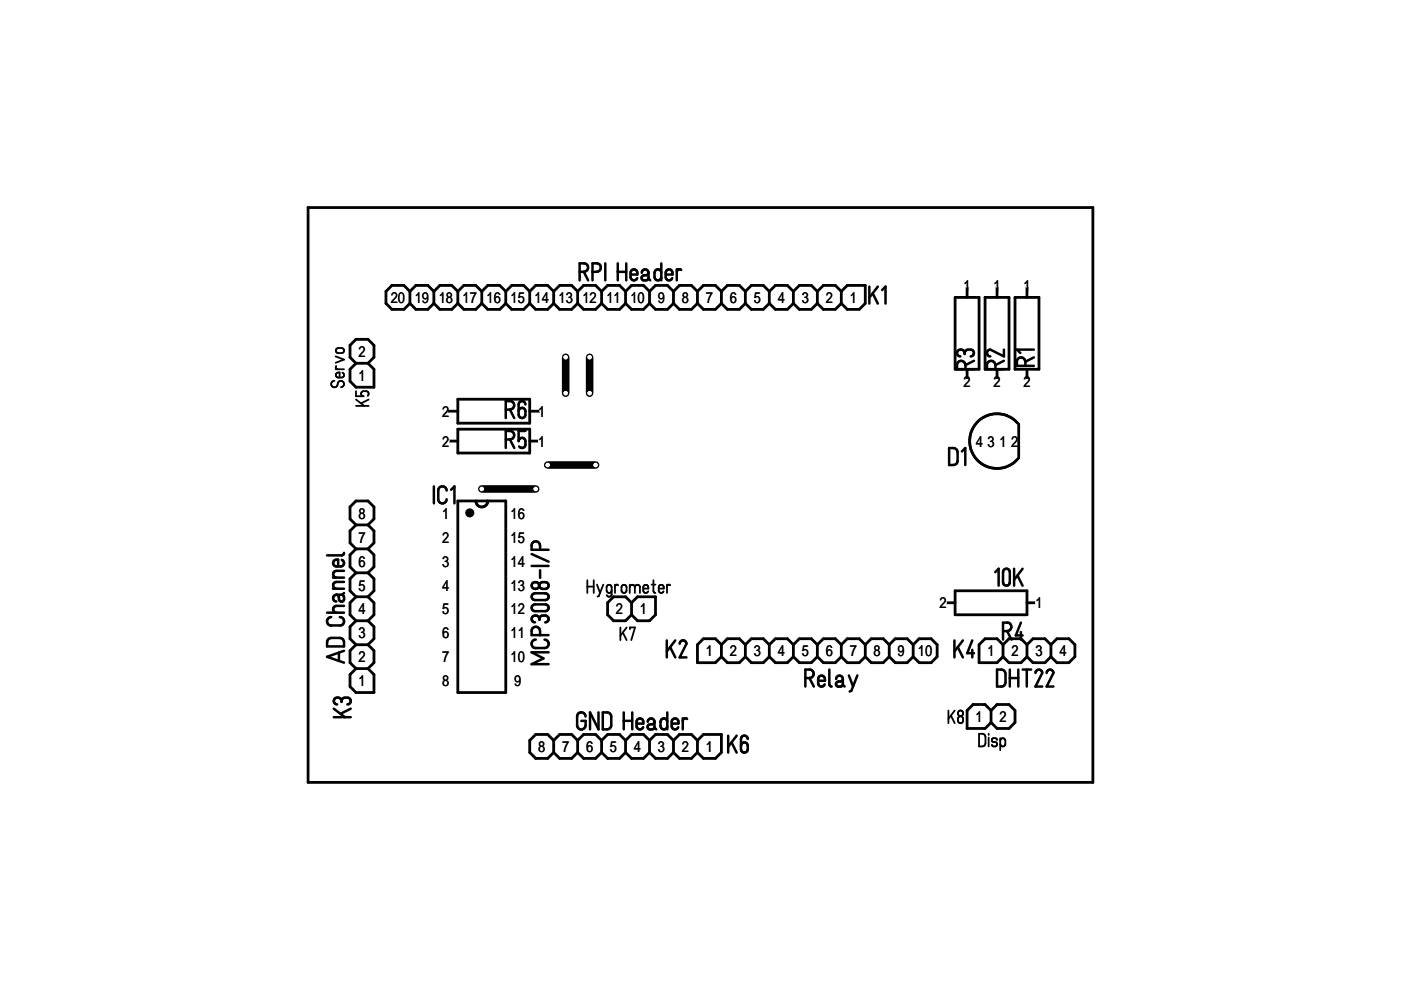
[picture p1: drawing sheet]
<svg xmlns="http://www.w3.org/2000/svg" width="297mm" height="210mm" viewBox="0 0 297 210" stroke-linecap="round" stroke-linejoin="round" font-family="sans-serif">
<defs><g id="words">
<g font-size="3.3">
<text x="82.8" y="64.3">20</text>
<text x="87.9" y="64.3">19</text>
<text x="93" y="64.3">18</text>
<text x="98.1" y="64.3">17</text>
<text x="103.2" y="64.3">16</text>
<text x="108.2" y="64.3">15</text>
<text x="113.3" y="64.3">14</text>
<text x="118.4" y="64.3">13</text>
<text x="123.5" y="64.3">12</text>
<text x="128.6" y="64.3">11</text>
<text x="133.6" y="64.3">10</text>
<text x="139.5" y="64.3">9</text>
<text x="144.6" y="64.3">8</text>
<text x="149.6" y="64.3">7</text>
<text x="154.7" y="64.3">6</text>
<text x="159.8" y="64.3">5</text>
<text x="164.9" y="64.3">4</text>
<text x="170" y="64.3">3</text>
<text x="175.1" y="64.3">2</text>
<text x="180.1" y="64.3">1</text>
<text x="204.3" y="61.7">1</text>
<text x="210.6" y="61.7">1</text>
<text x="217" y="61.7">1</text>
<text x="76" y="75.7">2</text>
<text x="76" y="80.8">1</text>
<text x="204.3" y="82">2</text>
<text x="210.6" y="82">2</text>
<text x="217" y="82">2</text>
<text x="93.8" y="88.4">2</text>
<text x="114.1" y="88.4">1</text>
<text x="93.8" y="94.7">2</text>
<text x="114.1" y="94.7">1</text>
<text x="206.9" y="94.7">4</text>
<text x="209.4" y="94.7">3</text>
<text x="211.9" y="94.7">1</text>
<text x="214.4" y="94.7">2</text>
<text x="76" y="110">8</text>
<text x="93.8" y="110">1</text>
<text x="108.2" y="110">16</text>
<text x="76" y="115">7</text>
<text x="93.8" y="115">2</text>
<text x="108.2" y="115">15</text>
<text x="76" y="120.1">6</text>
<text x="76" y="125.2">5</text>
<text x="93.8" y="125.2">4</text>
<text x="93.8" y="120.1">3</text>
<text x="108.2" y="120.1">14</text>
<text x="108.2" y="125.2">13</text>
<text x="76" y="130.3">4</text>
<text x="93.8" y="130.3">5</text>
<text x="108.2" y="130.3">12</text>
<text x="130.6" y="130.3">2</text>
<text x="135.7" y="130.3">1</text>
<text x="199.2" y="129">2</text>
<text x="219.5" y="129">1</text>
<text x="76" y="135.4">3</text>
<text x="93.8" y="135.4">6</text>
<text x="108.2" y="135.4">11</text>
<text x="76" y="140.4">2</text>
<text x="93.8" y="140.4">7</text>
<text x="108.2" y="140.4">10</text>
<text x="149.6" y="139.2">1</text>
<text x="154.7" y="139.2">2</text>
<text x="159.8" y="139.2">3</text>
<text x="164.9" y="139.2">4</text>
<text x="170" y="139.2">5</text>
<text x="175.1" y="139.2">6</text>
<text x="180.1" y="139.2">7</text>
<text x="185.2" y="139.2">8</text>
<text x="190.3" y="139.2">9</text>
<text x="194.6" y="139.2">10</text>
<text x="209.4" y="139.2">1</text>
<text x="214.4" y="139.2">2</text>
<text x="219.5" y="139.2">3</text>
<text x="224.6" y="139.2">4</text>
<text x="76" y="145.5">1</text>
<text x="93.8" y="145.5">8</text>
<text x="109" y="145.5">9</text>
<text x="206.8" y="153.1">1</text>
<text x="211.9" y="153.1">2</text>
<text x="114.1" y="159.5">8</text>
<text x="119.2" y="159.5">7</text>
<text x="124.2" y="159.5">6</text>
<text x="129.3" y="159.5">5</text>
<text x="134.4" y="159.5">4</text>
<text x="139.5" y="159.5">3</text>
<text x="144.6" y="159.5">2</text>
<text x="149.6" y="159.5">1</text>
</g>
</g></defs>
<g fill="none" stroke="#000" stroke-width=".38">
<path d="M71.2 78.3h1.7M71.2 75.6l1.7 .6-1.7 .7M71.3 77.6l-.1 .4 .4 .3M71.4 73.9l1-.1a.54 .54 0 0 1 .5 .5 .54 .54 0 0 1-.5 .6l-1-.2-.2-.3zM72.6 79a.53 .53 0 0 1 .3 .6 .53 .53 0 0 1-.5 .5h-.7a.57 .57 0 0 1-.5-.8 .57 .57 0 0 1 .8-.3v1.1M70.9 80.8a.71 .71 0 0 0-.6 .8 .71 .71 0 0 0 .9 .5 .71 .71 0 0 0 .4-.9 .68 .68 0 0 1 1.2-.2 .68 .68 0 0 1-.5 1.1M75.5 86.1h2.7M75.5 84.7l1.7 1.4M75.5 82.9v1.1h1.6a.54 .54 0 0 1-.5-.5 .54 .54 0 0 1 .5-.6l.9 .2 .2 .3-.3 .5M78.2 84.7l-1.6 .8M124.5 123v2.7M124.5 124.4h1.4"/>
<path d="M125.9 123v2.7M126.6 124l.6 1.7M127.9 124l-.9 2.4-.3 .1M129.7 125.2a.54 .54 0 0 1-.6 .5 .54 .54 0 0 1-.5-.5v-.7a.54 .54 0 0 1 .5-.5 .54 .54 0 0 1 .6 .5v1.5a.55 .55 0 0 1-.5 .5 .55 .55 0 0 1-.6-.3M130.4 124v1.7M131.1 124.1l-.5-.1-.2 .4M131.5 133v2.7M131.9 124.2l.3-.2 .5 .2 .1 1a.54 .54 0 0 1-.5 .5 .54 .54 0 0 1-.5-.5zM132.1 134.1l.8 1.6M132.9 133l-1.4 1.8M133.5 124.5a.54 .54 0 0 1 .6-.5 .54 .54 0 0 1 .5 .5M133.5 124v1.7"/>
<path d="M133.6 133.4v-.4h1l-.8 2.7M134.6 124.5a.54 .54 0 0 1 .5-.5 .54 .54 0 0 1 .6 .5v1.2M134.6 124.5v1.2M136.4 124.8h1.1a.57 .57 0 0 0-.4-.8 .57 .57 0 0 0-.7 .5v.7a.55 .55 0 0 0 .4 .5 .55 .55 0 0 0 .6-.3M138.2 124h.8M138.5 123v2.3l.2 .3 .3 .1M139.7 124.8h1a.57 .57 0 0 0-.3-.8 .57 .57 0 0 0-.7 .5v.7a.54 .54 0 0 0 .4 .5 .54 .54 0 0 0 .6-.3M141.4 124v1.7M142.1 124.1l-.5-.1-.2 .4M201.1 150.6v2.7M201.6 151.7l.8 1.6M202.4 150.6l-1.3 1.8"/>
<path d="M203.2 152.1l.4-.2a.71 .71 0 0 1 .6 .8 .71 .71 0 0 1-.8 .6 .94 .94 0 0 1-.2-1.2zM207.6 155.6h.6a.65 .65 0 0 1 .7 .6v1.4a.69 .69 0 0 1-.7 .7h-.6zM209.6 155.6v.2M209.6 156.4v1.9M211.4 156.9a.53 .53 0 0 0-.7-.4 .53 .53 0 0 0-.3 .7l.1 .1a.56 .56 0 0 1 .8 .1 .56 .56 0 0 1 0 .8h-.8l-.2-.3M212.1 157.1a.54 .54 0 0 1 .5-.6 .54 .54 0 0 1 .5 .6v.6a.54 .54 0 0 1-.5 .6 .54 .54 0 0 1-.5-.6M212.1 156.5v2.6"/>
<circle cx="203.6" cy="151.3" r=".57"/>
</g>
<g fill="none" stroke="#000" stroke-width=".59">
<path d="M65.3 44h166.4v121.9h-166.4zM75.5 77l-1.3-1.2v-2.6l1.3-1.3h2.5l1.3 1.3v2.6l-1.3 1.2M75.5 77l-1.3 1.3v2.5l1.3 1.3h3.8v-3.8l-1.3-1.3M75.5 77h2.5M86.9 61.8l-1.3-1.3h-2.5l-1.3 1.3v2.5l1.3 1.3h2.5l1.3-1.3M86.9 61.8l1.3-1.3h2.5l1.3 1.3M86.9 64.3l1.3 1.3h2.5l1.3-1.3M86.9 61.8v2.5M92 61.8l1.3-1.3h2.5l1.3 1.3M92 64.3l1.3 1.3h2.5l1.3-1.3M92 61.8v2.5M97.1 61.8v2.5"/>
<path d="M97.1 61.8l1.2-1.3h2.6l1.3 1.3M97.1 64.3l1.2 1.3h2.6l1.3-1.3M102.2 61.8l1.2-1.3h2.6l1.2 1.3M102.2 64.3l1.2 1.3h2.6l1.2-1.3M102.2 61.8v2.5M107.2 61.8l1.3-1.3h2.5l1.3 1.3M107.2 64.3l1.3 1.3h2.5l1.3-1.3M107.2 61.8v2.5M112.3 61.8v2.5M112.3 61.8l1.3-1.3h2.5l1.3 1.3M112.3 64.3l1.3 1.3h2.5l1.3-1.3M117.4 61.8v2.5"/>
<path d="M117.4 61.8l1.3-1.3h2.5l1.3 1.3M117.4 64.3l1.3 1.3h2.5l1.3-1.3M122.5 61.8v2.5M122.5 61.8l1.2-1.3h2.6l1.3 1.3M122.5 64.3l1.2 1.3h2.6l1.3-1.3M127.6 61.8v2.5M127.6 61.8l1.2-1.3h2.6l1.2 1.3M127.6 64.3l1.2 1.3h2.6l1.2-1.3M132.6 61.8v2.5M132.6 61.8l1.3-1.3h2.5l1.3 1.3M132.6 64.3l1.3 1.3h2.5l1.3-1.3M137.7 61.8v2.5"/>
<path d="M137.7 61.8l1.3-1.3h2.5l1.3 1.3M137.7 64.3l1.3 1.3h2.5l1.3-1.3M142.8 61.8v2.5M142.8 61.8l1.3-1.3h2.5l1.3 1.3M142.8 64.3l1.3 1.3h2.5l1.3-1.3M147.9 61.8v2.5M147.9 61.8l1.2-1.3h2.6l1.3 1.3M147.9 64.3l1.2 1.3h2.6l1.3-1.3M153 61.8v2.5M153 61.8l1.2-1.3h2.6l1.2 1.3M153 64.3l1.2 1.3h2.6l1.2-1.3M158 61.8l1.3-1.3h2.5l1.3 1.3"/>
<path d="M158 64.3l1.3 1.3h2.5l1.3-1.3M158 61.8v2.5M163.1 61.8l1.3-1.3h2.5l1.3 1.3M163.1 64.3l1.3 1.3h2.5l1.3-1.3M163.1 61.8v2.5M168.2 61.8l1.3-1.3h2.5l1.3 1.3M168.2 64.3l1.3 1.3h2.5l1.3-1.3M168.2 61.8v2.5M173.3 61.8l1.3-1.3h2.5l1.3 1.3M173.3 64.3l1.3 1.3h2.5l1.3-1.3M173.3 61.8v2.5M178.4 61.8l1.2-1.3h3.9v3.8l-1.3 1.3h-2.6l-1.2-1.3"/>
<path d="M178.4 61.8v2.5M202.5 63.1h5.1v15.2h-5.1zM205 60.5v2.6M205 78.3v2.5M208.9 63.1h5v15.2h-5zM211.4 60.5v2.6M211.4 78.3v2.5M215.2 63.1h5.1v15.2h-5.1zM217.7 60.5v2.6M217.7 78.3v2.5M94.5 87.2h2.6M94.5 93.5h2.6"/>
<path d="M97.1 84.6h15.2v5.1h-15.2zM97.1 91h15.2v5.1h-15.2zM112.3 87.2h2.6M112.3 93.5h2.6M215.8 89.8a5.8 5.8 0 0 0-8.4-.5 5.8 5.8 0 0 0 0 8.4 5.8 5.8 0 0 0 8.4-.4M216 89.9v7.2M75.5 111.3l-1.3 1.3v2.5l1.3 1.3M75.5 111.3l-1.3-1.3v-2.5l1.3-1.3h2.5l1.3 1.3v2.5l-1.3 1.3M75.5 116.4l-1.3 1.2v2.6l1.3 1.3M75.5 116.4h2.5M75.5 111.3h2.5M78 111.3l1.3 1.3v2.5l-1.3 1.3"/>
<path d="M78 116.4l1.3 1.2v2.6l-1.3 1.3M97.1 106.2h10.1v40.6h-10.1zM100.9 106.2a1.27 1.27 0 0 0 1.3 1.3 1.27 1.27 0 0 0 1.2-1.3M75.5 126.5h2.5M75.5 131.6h2.5M75.5 126.5l-1.3 1.3v2.5l1.3 1.3M75.5 131.6l-1.3 1.3v2.5l1.3 1.3M75.5 121.5l-1.3 1.2v2.6l1.3 1.2M75.5 136.7l-1.3 1.3v2.5l1.3 1.3M75.5 136.7h2.5M75.5 121.5h2.5M78 121.5l1.3 1.2v2.6l-1.3 1.2"/>
<path d="M78 126.5l1.3 1.3v2.5l-1.3 1.3M78 131.6l1.3 1.3v2.5l-1.3 1.3M78 136.7l1.3 1.3v2.5l-1.3 1.3M133.9 127.8l-1.3-1.3h-2.5l-1.3 1.3v2.5l1.3 1.3h2.5l1.3-1.3M133.9 127.8l1.3-1.3h3.8v3.8l-1.3 1.3h-2.5l-1.3-1.3M133.9 127.8v2.5M153 136.7l-1.3-1.3h-2.6l-1.2 1.3v3.8h3.8l1.3-1.3M153 136.7l1.2-1.3h2.6l1.2 1.3M153 136.7v2.5M153 139.2l1.2 1.3h2.6l1.2-1.3M158 139.2l1.3 1.3h2.5l1.3-1.3M158 136.7v2.5"/>
<path d="M158 136.7l1.3-1.3h2.5l1.3 1.3M163.1 136.7v2.5M163.1 139.2l1.3 1.3h2.5l1.3-1.3M163.1 136.7l1.3-1.3h2.5l1.3 1.3M168.2 139.2l1.3 1.3h2.5l1.3-1.3M168.2 136.7v2.5M168.2 136.7l1.3-1.3h2.5l1.3 1.3M173.3 136.7v2.5M173.3 139.2l1.3 1.3h2.5l1.3-1.3M173.3 136.7l1.3-1.3h2.5l1.3 1.3M178.4 136.7v2.5M178.4 139.2l1.2 1.3h2.6l1.3-1.3"/>
<path d="M178.4 136.7l1.2-1.3h2.6l1.3 1.3M183.5 136.7v2.5M183.5 139.2l1.2 1.3h2.6l1.2-1.3M183.5 136.7l1.2-1.3h2.6l1.2 1.3M188.5 136.7l1.3-1.3h2.5l1.3 1.3M188.5 139.2l1.3 1.3h2.5l1.3-1.3M188.5 136.7v2.5M193.6 136.7l1.3-1.3h2.5l1.3 1.3v2.5l-1.3 1.3h-2.5l-1.3-1.3M193.6 136.7v2.5M200 127.8h2.5M202.5 125.3h15.2v5h-15.2zM212.7 136.7l-1.3-1.3h-2.5l-1.3 1.3v3.8h3.8l1.3-1.3"/>
<path d="M212.7 139.2l1.2 1.3h2.6l1.2-1.3M212.7 136.7l1.2-1.3h2.6l1.2 1.3M212.7 136.7v2.5M217.7 127.8h2.6M217.7 136.7v2.5M217.7 139.2l1.3 1.3h2.6l1.2-1.3M217.7 136.7l1.3-1.3h2.6l1.2 1.3M222.8 136.7l1.3-1.3h2.5l1.3 1.3v2.5l-1.3 1.3h-2.5l-1.3-1.3M222.8 136.7v2.5M75.5 141.8l-1.3 1.2v2.6l1.3 1.2h3.8v-3.8l-1.3-1.2M75.5 141.8h2.5M117.4 157l-1.3-1.3h-2.5l-1.3 1.3v2.5l1.3 1.3h2.5l1.3-1.3"/>
<path d="M117.4 157l1.3-1.3h2.5l1.3 1.3M117.4 159.5l1.3 1.3h2.5l1.3-1.3M117.4 157v2.5M122.5 157l1.2-1.3h2.6l1.3 1.3M122.5 159.5l1.2 1.3h2.6l1.3-1.3M122.5 157v2.5M127.6 157l1.2-1.3h2.6l1.2 1.3M127.6 159.5l1.2 1.3h2.6l1.2-1.3M127.6 157v2.5M132.6 157l1.3-1.3h2.5l1.3 1.3M132.6 159.5l1.3 1.3h2.5l1.3-1.3M132.6 157v2.5"/>
<path d="M137.7 157l1.3-1.3h2.5l1.3 1.3M137.7 159.5l1.3 1.3h2.5l1.3-1.3M137.7 157v2.5M142.8 157l1.3-1.3h2.5l1.3 1.3M142.8 159.5l1.3 1.3h2.5l1.3-1.3M142.8 157v2.5M147.9 157l1.2-1.3h3.9v3.8l-1.3 1.3h-2.6l-1.2-1.3M147.9 157v2.5M210.1 150.6l1.3-1.2h2.5l1.3 1.2v2.6l-1.3 1.3h-2.5l-1.3-1.3M210.1 150.6l-1.2-1.2h-2.6l-1.3 1.2v3.9h3.9l1.2-1.3M210.1 150.6v2.6"/>
</g>
<g fill="none" stroke="#000" stroke-width=".53">
<path d="M122.9 57.6h.9M123.8 57.6a.89 .89 0 0 0 .9-.9 .89 .89 0 0 0-.9-.9h-.9v3.6M123.8 57.6l.9 1.8M125.6 57.6h.9a.89 .89 0 0 0 .9-.9 .89 .89 0 0 0-.9-.9h-.9v3.6M128.3 55.8v3.6M131 57.6h1.8M131 55.8v3.6M132.8 55.8v3.6M133.7 58.2h1.4a.76 .76 0 0 0-.5-1.1 .76 .76 0 0 0-.9 .7v.9a.73 .73 0 0 0 .6 .7 .73 .73 0 0 0 .8-.5M136.1 57.8a.72 .72 0 0 1 .7-.7 .72 .72 0 0 1 .7 .7M137.5 58.9v.2a.71 .71 0 0 1-.9 .3M137.5 57.8v.2a.95 .95 0 0 1-1.1 .4 .53 .53 0 0 0-.4 .6 .53 .53 0 0 0 .6 .5"/>
<path d="M137.5 57.8v1.3l.4 .3M140.2 57.8a.72 .72 0 0 0-.7-.7 .72 .72 0 0 0-.7 .7v.9a.72 .72 0 0 0 .7 .7 .72 .72 0 0 0 .7-.7M140.2 55.8v3.6M141.1 58.2h1.5a.76 .76 0 0 0-.5-1.1 .76 .76 0 0 0-1 .7v.9a.72 .72 0 0 0 .6 .7 .72 .72 0 0 0 .8-.5M143.5 57.1v2.3M144.4 57.2l-.3-.1-.4 .1-.2 .4M184.3 60.8v3.6M185 62.2l1.1 2.2M186.1 60.8l-1.8 2.3M187 61.5l.7-.7v3.6M204.5 74.8a.78 .78 0 0 0-1.1-.6 .78 .78 0 0 0 0 1.3l.2 .1M204.5 74.8a.99 .99 0 0 1 1.1-.7 .99 .99 0 0 1 .9 .9 .7 .7 0 0 1-.7 .6"/>
<path d="M204.5 74.8v.3M204.7 77.4a.89 .89 0 0 0-.9-.9 .89 .89 0 0 0-.9 .9v.9h3.6M204.7 77.4v.9M206.5 76.5l-1.8 .9M209.2 77.4a.9 .9 0 0 1 .9-.9 .9 .9 0 0 1 .9 .9M209.3 77.4v.9h3.6M212.9 74.1v1.5l-2.9-1.5a.72 .72 0 0 0-.8 .7 .72 .72 0 0 0 .8 .8M212.9 76.5l-1.8 .9v.9M215.6 76.7a.9 .9 0 0 1 .9-.9 .9 .9 0 0 1 .9 .9M215.6 76.7v.9h3.6M219.2 74.1h-3.6l.7 .7M219.2 75.8l-1.8 .9v.9"/>
<path d="M107.2 86.8h.9M107.2 93.2h.9l.9 1.8M108.1 85h-.9v3.6M108.1 93.2a.89 .89 0 0 0 .9-.9 .89 .89 0 0 0-.9-.9h-.9v3.6M108.1 85a.9 .9 0 0 1 .9 .9 .9 .9 0 0 1-.9 .9M108.1 86.8l.9 1.8M111.4 85.8a.72 .72 0 0 0-.7-.8 .72 .72 0 0 0-.7 .8v2.1a.72 .72 0 0 0 .7 .7 .72 .72 0 0 0 .7-.7v-.7a.72 .72 0 0 0-.7-.7 .72 .72 0 0 0-.7 .7M111.4 91.4h-1.4v2.1a.72 .72 0 0 1 .7-.7 .72 .72 0 0 1 .7 .7v.8a.73 .73 0 0 1-.5 .7 .73 .73 0 0 1-.8-.3M201.2 95h.9a.9 .9 0 0 1 .9 .9v1.8a.87 .87 0 0 1-.9 .9h-.9zM203.9 95.7l.8-.7v3.6M72.5 118.7a.72 .72 0 0 1 .4 .8 .72 .72 0 0 1-.7 .6h-.9a.75 .75 0 0 1-.7-.9 .75 .75 0 0 1 1.1-.5v1.4M72.9 117.2a.51 .51 0 0 1-.5 .6h-3.1"/>
<path d="M92 103.1v3.6M94.7 104a.9 .9 0 0 0-.9-.9 .9 .9 0 0 0-.9 .9v1.9a.89 .89 0 0 0 .9 .8 .89 .89 0 0 0 .9-.8M95.6 103.8l.8-.7v3.6M112.7 120h3.6M112.7 117.5l3.6 1.6M114.5 116.6v-.9a.89 .89 0 0 0-.9-.9 .89 .89 0 0 0-.9 .9v.9h3.6M69.3 129.9h3.6M69.6 135.5l.6-.2h1.9a.9 .9 0 0 1 .8 .9v.9h-3.6v-.9zM70.2 130.8a.89 .89 0 0 0-.9 .9 .89 .89 0 0 0 .9 .9h1.9a.9 .9 0 0 0 .9-.9 .9 .9 0 0 0-.9-.9M70.6 124.8h2.3M70.6 122.5h2.3M71.3 126.1l.2 .1a.94 .94 0 0 1 .4 1 .55 .55 0 0 0 .6 .4 .55 .55 0 0 0 .5-.6"/>
<path d="M71.3 126.1a.72 .72 0 0 0-.7 .7 .72 .72 0 0 0 .7 .7M71.9 138.3v1.8M72.4 126.1l.2 .1a.74 .74 0 0 1 .3 .8M72.9 138l-3.6 1.3 3.6 1.2M72.9 128.5h-1.6a.72 .72 0 0 0-.7 .7 .72 .72 0 0 0 .7 .7M72.9 121h-1.6a.72 .72 0 0 0-.7 .8 .72 .72 0 0 0 .7 .7M72.9 123.4h-1.6a.72 .72 0 0 0-.7 .7 .72 .72 0 0 0 .7 .7M72.9 125.7l-.3 .4h-1.3M113 126l.4-.2h2.2a.72 .72 0 0 1 .7 .7 .72 .72 0 0 1-.7 .7h-2.2a.73 .73 0 0 1-.6-.4 .73 .73 0 0 1 .2-.8zM113 128.3l.4-.2h2.2a.72 .72 0 0 1 .7 .8 .72 .72 0 0 1-.7 .7h-2.2a.73 .73 0 0 1-.6-.5 .73 .73 0 0 1 .2-.8zM113.6 135.6a.9 .9 0 0 0-.9 .9 .9 .9 0 0 0 .9 .9h1.8a.89 .89 0 0 0 .9-.9 .89 .89 0 0 0-.9-.9M114.4 131.2a.99 .99 0 0 1 1-.7 .99 .99 0 0 1 .9 .9 .74 .74 0 0 1-.7 .6"/>
<path d="M114.4 131.2a.78 .78 0 0 0-1.2-.6 .78 .78 0 0 0 0 1.3l.2 .1M114.4 131.2v.2M114.5 134.7v-.9a.89 .89 0 0 0-.9-.9 .89 .89 0 0 0-.9 .9v.9h3.6M114.5 120.9v1.6M114.6 123.6a.95 .95 0 0 1 1.2-.2 .95 .95 0 0 1 .4 1.1 1.05 1.05 0 0 1-1.1 .4 1.05 1.05 0 0 1-.7-.9zM116.3 138.3h-3.6l2.5 1.3-2.5 1.2h3.6M141.4 135.8v3.6M142.1 137.2l1.1 2.2M143.2 135.8l-1.8 2.3M144.1 136.5a.72 .72 0 0 1 .7-.7 .72 .72 0 0 1 .7 .7l-1.4 2.9h1.4M202.4 135.8v3.6M203.1 137.2l1.1 2.2"/>
<path d="M204.2 135.8l-1.8 2.3M206.1 135.8l-1 2.7h1.4M206.1 137.8v1.6M211 121.3l.7-.7v3.6M212.7 133.8h.8l1 1.8M212.8 120.8a.71 .71 0 0 1 .8-.2 .71 .71 0 0 1 .5 .7v2.2a.72 .72 0 0 1-.7 .7 .72 .72 0 0 1-.7-.7v-2.2zM213.5 132h-.8v3.6M213.5 132a.9 .9 0 0 1 .9 .9 .9 .9 0 0 1-.9 .9M215 120.6v3.6M215.7 122l1.1 2.2M216.5 132l-1.1 2.7h1.4M216.5 134v1.6"/>
<path d="M216.8 120.6l-1.8 2.3M70.8 152.1h3.6M70.8 150.3l2.3 1.8M72.4 148.6a.99 .99 0 0 1 1-.7 .99 .99 0 0 1 1 .9 .74 .74 0 0 1-.8 .6M72.4 148.6a.78 .78 0 0 0-1.2-.6 .78 .78 0 0 0 0 1.3l.3 .1M72.4 148.6v.2M74.4 150.3l-2.2 1M122.3 151.9a.9 .9 0 0 1 .9-.9 .9 .9 0 0 1 .9 .9M122.4 151.9v1.9M123.3 152.8h.9l-.1 1a.9 .9 0 0 1-.9 .9 .9 .9 0 0 1-.9-.9M126.9 151v3.6l-1.8-3.6v3.6M127.8 151h.9a.9 .9 0 0 1 .9 .9v1.9a.9 .9 0 0 1-.9 .8h-.9z"/>
<path d="M132.2 152.8h1.8M132.2 151v3.6M134 151v3.6M135 153.4h1.4a.76 .76 0 0 0-.5-1 .76 .76 0 0 0-.9 .7v.8a.73 .73 0 0 0 .6 .7 .73 .73 0 0 0 .8-.4M137.3 153.1a.72 .72 0 0 1 .7-.8 .72 .72 0 0 1 .8 .8M137.9 153.6a.53 .53 0 0 0-.6 .5 .53 .53 0 0 0 .6 .5 .67 .67 0 0 0 .9-.5M138.8 153.1l-.1 .1a.71 .71 0 0 1-.8 .4M138.8 153.1v1.2l.3 .3M141.5 153.1a.72 .72 0 0 0-.7-.8 .72 .72 0 0 0-.8 .8v.8a.72 .72 0 0 0 .8 .8 .72 .72 0 0 0 .7-.8M141.5 151v3.6M142.4 153.4h1.4a.76 .76 0 0 0-.5-1 .76 .76 0 0 0-.9 .7v.8a.72 .72 0 0 0 .6 .7 .72 .72 0 0 0 .8-.4M144.8 152.3v2.3"/>
<path d="M145.7 152.4l-.3-.1-.4 .1-.2 .4M154.4 156v3.6M155.1 157.4l1.1 2.2M156.2 156l-1.8 2.3M158.5 156.7a.72 .72 0 0 0-.7-.7 .72 .72 0 0 0-.7 .7v2.2a.72 .72 0 0 0 .7 .7 .72 .72 0 0 0 .7-.7v-.8a.72 .72 0 0 0-.7-.7 .72 .72 0 0 0-.7 .7M170.8 143.8h.8M171.6 143.7a.89 .89 0 0 0 .9-.8 .89 .89 0 0 0-.9-.9h-.8v3.6M171.6 143.8l1 1.8M173.5 144.3h1.4a.76 .76 0 0 0-.5-1 .76 .76 0 0 0-.9 .7v.8a.72 .72 0 0 0 .6 .8 .72 .72 0 0 0 .8-.5M175.8 142l.1 3.2 .4 .4M177.3 144a.72 .72 0 0 1 .7-.8 .72 .72 0 0 1 .7 .8M178.7 145.1a.64 .64 0 0 1-.9 .5"/>
<path d="M178.7 144a.64 .64 0 0 1-.9 .5 .55 .55 0 0 0-.6 .5 .55 .55 0 0 0 .6 .6M178.7 144v1.2l.4 .4M180 143.2l.9 2.4M181.8 143.2l-1.3 3.3-.4 .1M211.4 142h.9a.9 .9 0 0 1 .9 .9v1.8a.87 .87 0 0 1-.9 .9h-.9zM214.1 142v3.6M214.1 143.8h1.8M215.9 142v3.6M216.8 142h1.8M217.7 142v3.6M219.5 142.7a.72 .72 0 0 1 .8-.7 .72 .72 0 0 1 .7 .7l-1.5 2.9h1.5M221.9 142.7a.72 .72 0 0 1 .7-.7 .72 .72 0 0 1 .8 .7l-1.5 2.9h1.5"/>
<circle cx="113.5" cy="124.2" r=".76"/>
</g>
<circle cx="99.6" cy="108.7" r=".96" fill="#000"/>
<path d="M119.9 75.8v7.6M125 75.8v7.6M116.1 98.6h10.2M102.2 103.7h11.4" fill="none" stroke="#000" stroke-width="1.6"/>
<g fill="#fff">
<circle cx="196.4" cy="54.4" r=".67"/>
<circle cx="80.3" cy="54.4" r=".67"/>
<circle cx="80.3" cy="152.4" r=".67"/>
<circle cx="212.6" cy="151.9" r=".47"/>
<circle cx="207.6" cy="151.9" r=".47"/>
<circle cx="131.4" cy="129.1" r=".47"/>
<circle cx="136.4" cy="129.1" r=".47"/>
<circle cx="94.5" cy="87.2" r=".47"/>
<circle cx="114.9" cy="87.2" r=".47"/>
<circle cx="114.9" cy="158.3" r=".47"/>
<circle cx="119.9" cy="158.3" r=".47"/>
<circle cx="125" cy="158.3" r=".47"/>
<circle cx="130.1" cy="158.3" r=".47"/>
<circle cx="135.2" cy="158.3" r=".47"/>
<circle cx="140.3" cy="158.3" r=".47"/>
<circle cx="145.3" cy="158.3" r=".47"/>
<circle cx="150.4" cy="158.3" r=".47"/>
<circle cx="94.5" cy="93.5" r=".77"/>
<circle cx="114.8" cy="93.5" r=".77"/>
<circle cx="84.4" cy="63" r=".48"/>
<circle cx="89.4" cy="63" r=".48"/>
<circle cx="94.5" cy="63" r=".47"/>
<circle cx="99.6" cy="63" r=".47"/>
<circle cx="104.7" cy="63" r=".47"/>
<circle cx="109.8" cy="63" r=".47"/>
<circle cx="114.9" cy="63" r=".47"/>
<circle cx="119.9" cy="63" r=".47"/>
<circle cx="125" cy="63" r=".47"/>
<circle cx="130.1" cy="63" r=".47"/>
<circle cx="135.2" cy="63" r=".47"/>
<circle cx="140.3" cy="63" r=".47"/>
<circle cx="145.3" cy="63" r=".47"/>
<circle cx="150.4" cy="63" r=".47"/>
<circle cx="155.5" cy="63" r=".47"/>
<circle cx="160.6" cy="63" r=".47"/>
<circle cx="165.7" cy="63" r=".47"/>
<circle cx="170.7" cy="63" r=".47"/>
<circle cx="175.8" cy="63" r=".47"/>
<circle cx="180.9" cy="63" r=".47"/>
<circle cx="76.7" cy="74.5" r=".47"/>
<circle cx="76.7" cy="79.5" r=".47"/>
<circle cx="199.9" cy="127.8" r=".77"/>
<circle cx="220.3" cy="127.8" r=".77"/>
<circle cx="205" cy="80.8" r=".47"/>
<circle cx="205" cy="60.5" r=".47"/>
<circle cx="211.4" cy="80.8" r=".47"/>
<circle cx="211.4" cy="60.5" r=".47"/>
<circle cx="217.7" cy="80.8" r=".47"/>
<circle cx="217.7" cy="60.5" r=".47"/>
<circle cx="215.1" cy="93.5" r=".47"/>
<circle cx="212.6" cy="93.5" r=".47"/>
<circle cx="210.1" cy="93.5" r=".47"/>
<circle cx="207.6" cy="93.5" r=".47"/>
<circle cx="225.3" cy="137.9" r=".47"/>
<circle cx="220.3" cy="137.9" r=".47"/>
<circle cx="215.2" cy="137.9" r=".47"/>
<circle cx="210.1" cy="137.9" r=".47"/>
<circle cx="76.7" cy="108.8" r=".47"/>
<circle cx="76.7" cy="113.8" r=".48"/>
<circle cx="76.7" cy="118.9" r=".48"/>
<circle cx="76.7" cy="124" r=".47"/>
<circle cx="76.7" cy="129.1" r=".47"/>
<circle cx="76.7" cy="134.1" r=".47"/>
<circle cx="76.7" cy="139.2" r=".47"/>
<circle cx="76.7" cy="144.3" r=".47"/>
<circle cx="196.1" cy="137.9" r=".47"/>
<circle cx="191.1" cy="137.9" r=".47"/>
<circle cx="186" cy="137.9" r=".47"/>
<circle cx="180.9" cy="137.9" r=".47"/>
<circle cx="175.8" cy="137.9" r=".47"/>
<circle cx="170.7" cy="137.9" r=".47"/>
<circle cx="165.7" cy="137.9" r=".47"/>
<circle cx="160.6" cy="137.9" r=".47"/>
<circle cx="155.5" cy="137.9" r=".47"/>
<circle cx="150.4" cy="137.9" r=".47"/>
<circle cx="109.8" cy="108.8" r=".47"/>
<circle cx="109.8" cy="113.8" r=".47"/>
<circle cx="109.8" cy="118.9" r=".47"/>
<circle cx="109.8" cy="124" r=".47"/>
<circle cx="109.8" cy="129.1" r=".47"/>
<circle cx="109.8" cy="134.1" r=".47"/>
<circle cx="109.8" cy="139.2" r=".47"/>
<circle cx="109.8" cy="144.3" r=".47"/>
<circle cx="94.5" cy="144.3" r=".47"/>
<circle cx="94.5" cy="139.2" r=".47"/>
<circle cx="94.5" cy="134.1" r=".47"/>
<circle cx="94.5" cy="129.1" r=".47"/>
<circle cx="94.5" cy="124" r=".47"/>
<circle cx="94.5" cy="118.9" r=".47"/>
<circle cx="94.5" cy="113.8" r=".47"/>
<circle cx="94.5" cy="108.8" r=".47"/>
<circle cx="196.4" cy="152.4" r=".67"/>
<circle cx="125" cy="83.4" r=".47"/>
<circle cx="125" cy="75.7" r=".47"/>
<circle cx="119.9" cy="83.4" r=".47"/>
<circle cx="119.9" cy="75.7" r=".47"/>
<circle cx="102.2" cy="103.7" r=".47"/>
<circle cx="113.6" cy="103.7" r=".47"/>
<circle cx="116.1" cy="98.6" r=".47"/>
<circle cx="126.3" cy="98.6" r=".47"/>
</g>
<use href="#words"/>
</svg>
